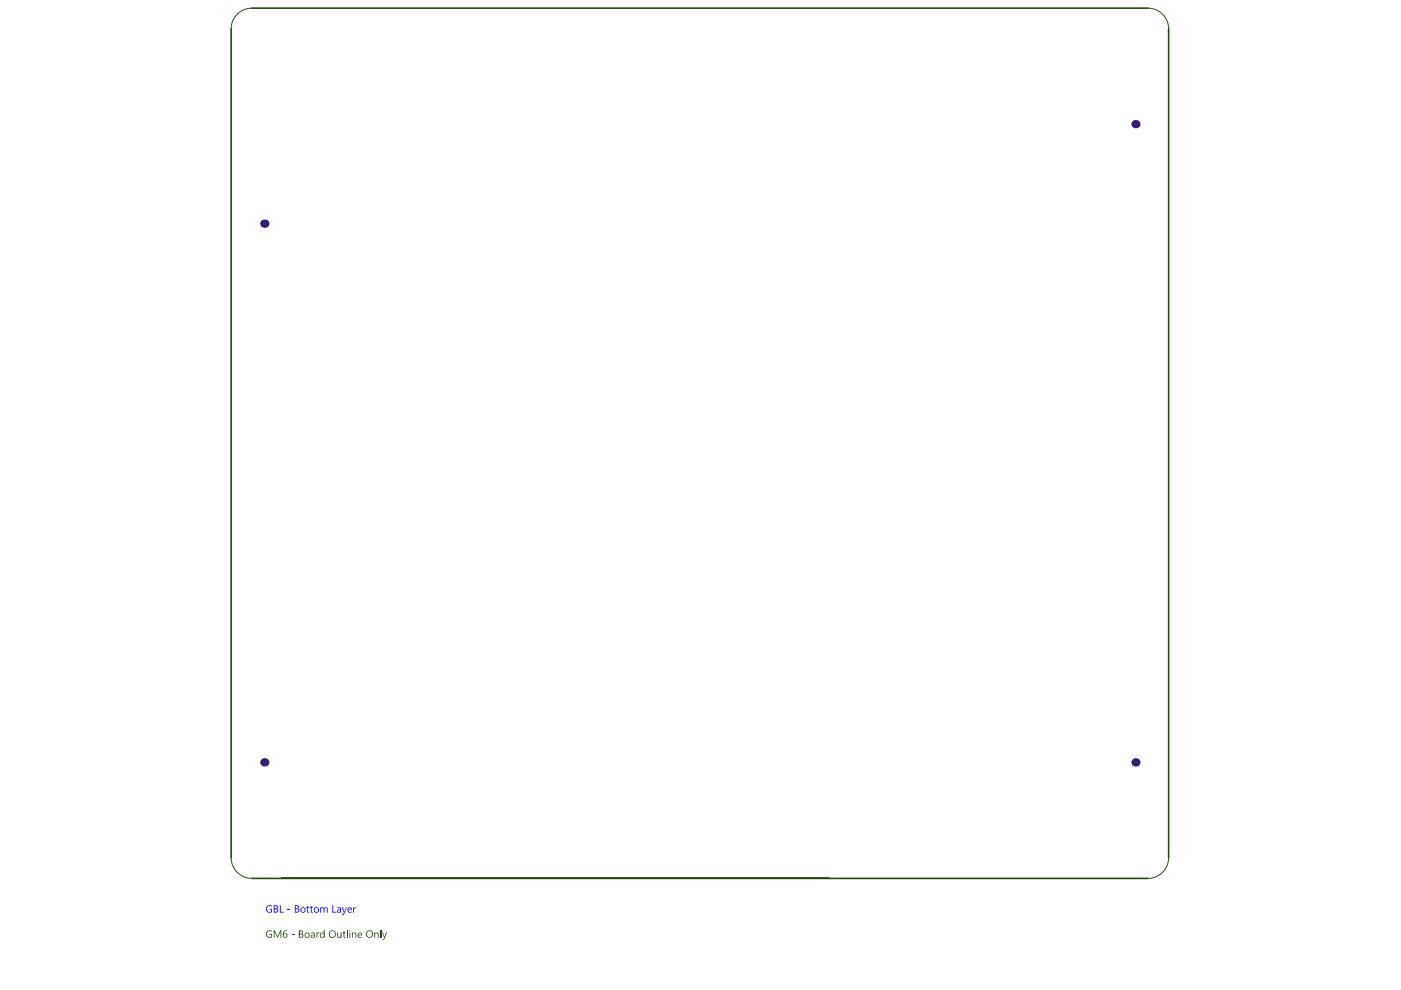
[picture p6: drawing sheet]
<svg xmlns="http://www.w3.org/2000/svg" width="297mm" height="210mm" viewBox="0 0 297 210" stroke-linecap="round" stroke-linejoin="round" font-family="sans-serif">
<path d="M49 6.1v175.8M53.4 1.7h190M247.8 6.1v175.8M53.4 186.2h190M59.7 186.2h116.1" fill="none" stroke="#274e13" stroke-width=".35"/>
<g fill="#274e13">
<path d="M56.6 197.5l.4-.3 .6 .1v.2l-.4-.1-.3 .1-.3 .5 .1 .5 .3 .2 .5-.1v-.4h-.4v-.2h.6l-.1 .8-.6 .1-.4-.3-.2-.6z"/>
<path d="M58 197.2h.3l.5 1.3 .6-1.3h.2v1.6h-.1v-1.3l-.6 1.3-.7-1.3v1.3h-.2z"/>
<path d="M61.8 198.1h.6v.2h-.6z"/>
<path d="M67.1 197.7h.2v.3l.1-.3h.3v.2h-.3l-.1 .2v.7h-.2z"/>
<path d="M71.5 197.7h.2v.7a.28 .28 0 0 0 .2 .3 .28 .28 0 0 0 .3-.3v-.7h.2v1.1l-.2-.1a.4 .4 0 0 1-.5 .1 .4 .4 0 0 1-.2-.4z"/>
<path d="M72.8 197.4h.2v.3h.3v.2h-.3v.7l.3 .1v.2l-.5-.2v-.8h-.2z"/>
<path d="M73.5 197.2h.2v1.6h-.2z"/>
<path d="M74.6 197.7h.2v.2l.2-.2 .5 .1 .1 1h-.2v-.7a.3 .3 0 0 0-.3-.3 .3 .3 0 0 0-.3 .4v.6h-.2z"/>
<path d="M79.4 197.7h.1v.2l.3-.2 .4 .1 .1 1h-.2v-.6a.3 .3 0 0 0-.3-.4 .3 .3 0 0 0-.3 .4v.6h-.1z"/>
<path d="M80.6 197.2h.2v1.6h-.2z"/>
<path d="M81 197.7h.2l.3 1 .4-1h.2l-.6 1.4-.2 .2h-.3v-.1h.3l.2-.4z"/>
<path d="M60.1 197.5l.3-.3 .5 .1v.2l-.4-.1-.3 .2-.1 .5 .2-.2a.5 .5 0 0 1 .6 .5 .5 .5 0 0 1-.5 .5 .5 .5 0 0 1-.4-.6zM60.1 198.3a.35 .35 0 0 0 .7 0 .35 .35 0 0 0-.7 0z"/>
<path d="M63.6 197.4v.5h.2a.25 .25 0 0 0 .3-.2 .25 .25 0 0 0-.3-.3zM63.6 198.1v.6h.2a.3 .3 0 0 0 .4-.4 .3 .3 0 0 0-.4-.2zM63.4 197.2h.4a.39 .39 0 0 1 .4 .4 .39 .39 0 0 1-.2 .4l.3 .2-.1 .5-.8 .1z"/>
<path d="M64.7 198.3a.43 .43 0 0 0 .8 0 .43 .43 0 0 0-.8 0zM64.5 198.3a.6 .6 0 0 1 1.2 0 .6 .6 0 0 1-1.2 0z"/>
<path d="M66.1 198.4a.26 .26 0 0 0 .2 .3 .26 .26 0 0 0 .3-.3zM66 197.8l.1-.1a.42 .42 0 0 1 .7 .4v.7h-.2v-.1l-.3 .2-.3-.1a.34 .34 0 0 1-.1-.4 .34 .34 0 0 1 .4-.2l.3-.1a.31 .31 0 0 0-.2-.3 .31 .31 0 0 0-.4 .2z"/>
<path d="M67.9 197.9l.2-.2h.3l.2 .2v-.7h.3v1.6h-.3v-.2l-.2 .3-.4-.1-.2-.4zM68 198v.3a.32 .32 0 0 0 .3 .4 .32 .32 0 0 0 .3-.4v-.2a.33 .33 0 0 0-.6-.1z"/>
<path d="M69.9 198a.62 .62 0 0 0 1.2 0 .62 .62 0 0 0-1.2 0zM69.7 198a.78 .78 0 0 1 1.5 0 .78 .78 0 0 1-1.5 0z"/>
<path d="M74 197.3a.15 .15 0 0 1 .3 0 .15 .15 0 0 1-.3 0zM74.1 197.7h.2v1.1h-.2z"/>
<path d="M76 198v.2h.6a.29 .29 0 0 0-.2-.4 .29 .29 0 0 0-.4 .2zM75.9 197.9l.6-.2 .3 .3v.3h-.8a.41 .41 0 0 0 .3 .4 .41 .41 0 0 0 .4-.1v.2l-.2 .1-.6-.2z"/>
<path d="M77.7 198a.65 .65 0 0 0 1.3 0 .65 .65 0 0 0-1.3 0zM77.5 198a.8 .8 0 0 1 1.6 0 .8 .8 0 0 1-1.6 0z"/>
</g>
<path d="M53.4 1.7a4.4 4.4 0 0 0-4.4 4.4M243.4 1.7a4.4 4.4 0 0 1 4.4 4.4M49 181.9a4.4 4.4 0 0 0 4.4 4.3M247.8 181.9a4.4 4.4 0 0 1-4.4 4.3" fill="none" stroke="#274e13" stroke-width=".21"/>
<g fill="#00f">
<path d="M56.6 192.1l.5-.2 .5 .1v.2l-.2-.1-.6 .1-.2 .6 .2 .5 .5 .1 .2-.1v-.5h-.4v-.1h.6v.7l-.6 .1-.6-.3-.1-.6z"/>
<path d="M59.3 191.9h.2v1.4h.6v.2h-.8z"/>
<path d="M60.9 192.8h.6v.2h-.6z"/>
<path d="M65.1 192.1l.2-.1v.4h.3v.1h-.3v.8h.3v.2l-.5-.1v-.9h-.2v-.1h.2z"/>
<path d="M65.9 192.1l.2-.1v.4h.2v.1h-.2v.8h.2v.2l-.4-.1v-.9h-.2v-.1h.2z"/>
<path d="M67.9 192.4h.2v.2l.1-.1a.35 .35 0 0 1 .6 .1l.1-.1a.37 .37 0 0 1 .4-.1 .37 .37 0 0 1 .2 .4v.7h-.2v-.6a.26 .26 0 0 0-.2-.4 .26 .26 0 0 0-.3 .4v.6h-.2v-.7a.28 .28 0 0 0-.3-.3 .28 .28 0 0 0-.2 .4v.6h-.2z"/>
<path d="M70.5 191.9h.1v1.4h.7v.2h-.8z"/>
<path d="M72.5 192.4h.2l.3 .9 .4-.9h.1l-.6 1.5-.2 .1h-.2v-.1l.3-.1 .1-.3z"/>
<path d="M74.9 192.4h.2v.2l.3-.3 .1 .3a.26 .26 0 0 0-.3 0 .26 .26 0 0 0-.1 .3v.6h-.2z"/>
<path d="M58.2 192.1v.5h.2a.25 .25 0 0 0 .3-.2 .25 .25 0 0 0-.3-.3zM58.2 192.8v.5h.3a.28 .28 0 0 0 .3-.3 .28 .28 0 0 0-.4-.2zM58 191.9h.7l.2 .2v.3l-.2 .3a.42 .42 0 0 1 .3 .5 .42 .42 0 0 1-.5 .3h-.5z"/>
<path d="M62.7 192.1v.5h.2a.25 .25 0 0 0 .3-.2 .25 .25 0 0 0-.3-.3zM62.7 192.8v.5h.3a.28 .28 0 0 0 .3-.3 .28 .28 0 0 0-.4-.2zM62.5 191.9h.6l.3 .2v.4l-.3 .2 .3 .2-.1 .5-.8 .1z"/>
<path d="M63.8 192.9a.4 .4 0 0 0 .8 0 .4 .4 0 0 0-.8 0zM63.7 192.9a.59 .59 0 0 1 1.1 0 .59 .59 0 0 1-1.1 0z"/>
<path d="M66.7 192.9a.41 .41 0 0 0 .8 0 .41 .41 0 0 0-.8 0zM66.5 192.9a.6 .6 0 0 1 1.2 0 .6 .6 0 0 1-1.2 0z"/>
<path d="M71.6 193.1a.25 .25 0 0 0 .3 .3 .25 .25 0 0 0 .2-.3v-.2zM71.5 192.4h.3a.38 .38 0 0 1 .3 0 .38 .38 0 0 1 .2 .4v.7h-.2v-.2l-.4 .2a.35 .35 0 0 1-.3-.4 .35 .35 0 0 1 .4-.3h.3a.31 .31 0 0 0-.2-.3 .31 .31 0 0 0-.4 .2z"/>
<path d="M73.9 192.7v.1h.5a.3 .3 0 0 0-.2-.3 .3 .3 0 0 0-.3 .2zM73.8 192.5l.3-.2 .4 .2 .1 .5h-.7l.1 .3 .6-.1-.1 .3h-.4l-.3-.1-.1-.7z"/>
</g>
<g fill="#351c75">
<circle cx="240.7" cy="161.6" r=".88"/>
<circle cx="56" cy="161.6" r=".88"/>
<circle cx="240.7" cy="26.3" r=".88"/>
<circle cx="56" cy="47.4" r=".88"/>
</g>
</svg>
